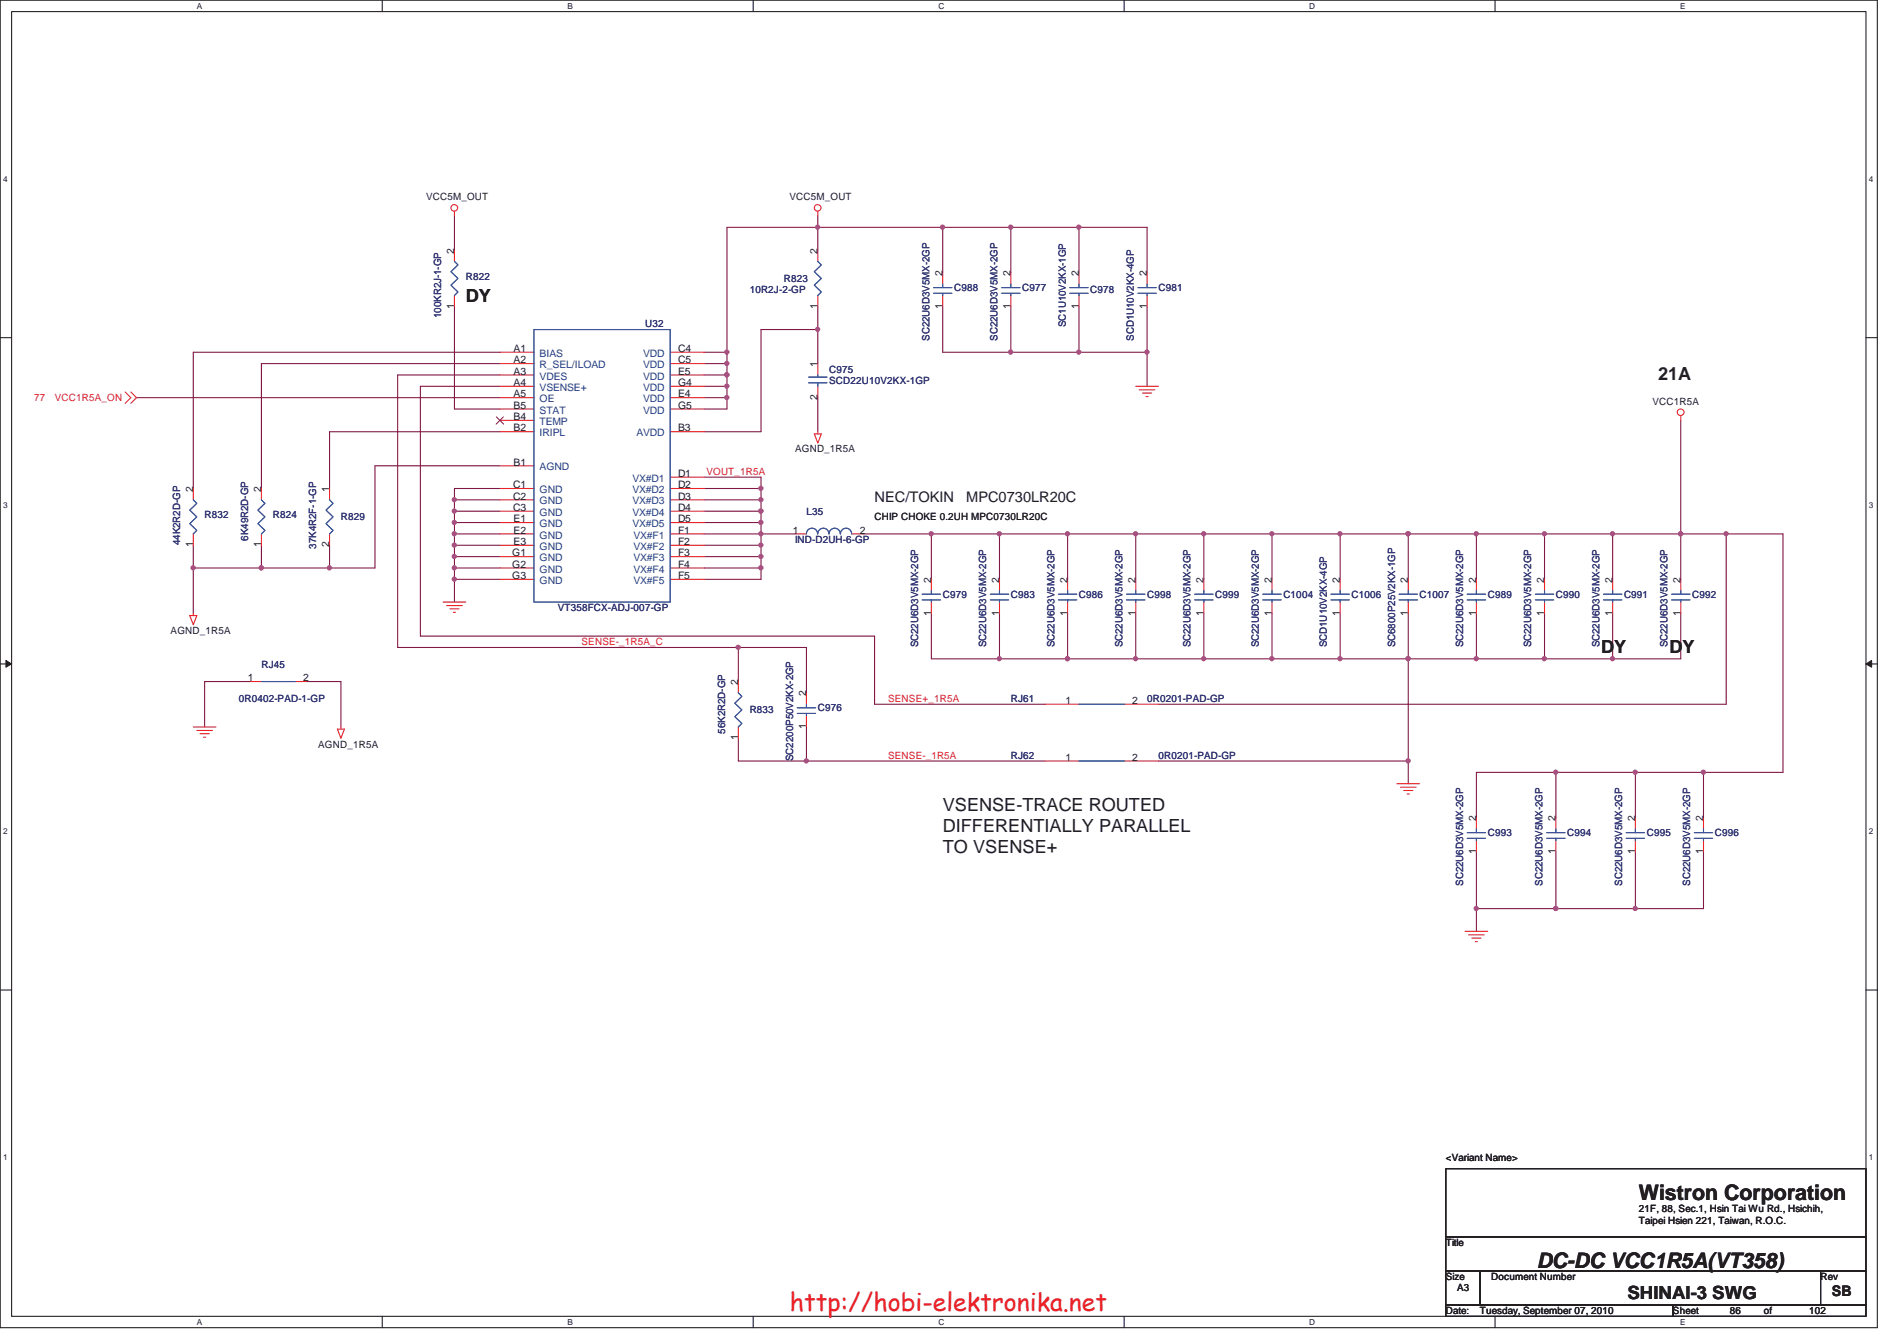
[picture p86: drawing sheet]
<svg xmlns="http://www.w3.org/2000/svg" width="297mm" height="210mm" viewBox="0 0 297 210" stroke-linecap="round" stroke-linejoin="round" font-family="sans-serif">
<defs><g id="words">
<text font-size="3.9" fill="#ed2024" x="123.7" y="205.2">http://hobi-elektronika.net</text>
<g font-size="3.3" fill="#231f20">
<text x="256.6" y="187.9">Wistron Corporation</text>
<text x="240.6" y="198.5">DC-DC VCC1R5A(VT358)</text>
</g>
<g font-size="2.8" fill="#231f20">
<text x="72.9" y="47.3">DY</text>
<text x="259.6" y="59.6">21A</text>
<text x="250.7" y="102.2">DY</text>
<text x="261.4" y="102.2">DY</text>
<text x="147.6" y="127">VSENSE-TRACE ROUTED</text>
<text x="147.6" y="130.3">DIFFERENTIALLY PARALLEL</text>
<text x="147.6" y="133.6">TO VSENSE+</text>
<text x="254.8" y="203.4">SHINAI-3 SWG</text>
</g>
<g font-size="2.3" fill="#231f20">
<text x="136.9" y="78.6">NEC/TOKIN</text>
<text x="151.3" y="78.6">MPC0730LR20C</text>
<text x="286.8" y="202.9">SB</text>
</g>
<g font-size="1.6" fill="#231f20">
<text x="66.7" y="31.4">VCC5M_OUT</text>
<text x="123.6" y="31.4">VCC5M_OUT</text>
<text x="71.1" y="39.7" transform="rotate(-90 71.1 39.7)">2</text>
<text x="128" y="39.7" transform="rotate(-90 128 39.7)">2</text>
<text x="147.6" y="43.3" transform="rotate(-90 147.6 43.3)">2</text>
<text x="158.2" y="43.3" transform="rotate(-90 158.2 43.3)">2</text>
<text x="168.9" y="43.3" transform="rotate(-90 168.9 43.3)">2</text>
<text x="179.6" y="43.3" transform="rotate(-90 179.6 43.3)">2</text>
<text x="71.1" y="48.4" transform="rotate(-90 71.1 48.4)">1</text>
<text x="128" y="48.4" transform="rotate(-90 128 48.4)">1</text>
<text x="147.6" y="48.4" transform="rotate(-90 147.6 48.4)">1</text>
<text x="158.2" y="48.4" transform="rotate(-90 158.2 48.4)">1</text>
<text x="168.9" y="48.4" transform="rotate(-90 168.9 48.4)">1</text>
<text x="179.6" y="48.4" transform="rotate(-90 179.6 48.4)">1</text>
<text x="80.4" y="55.1">A1</text>
<text x="80.4" y="56.9">A2</text>
<text x="80.4" y="58.7">A3</text>
<text x="106.2" y="55.1">C4</text>
<text x="106.2" y="56.9">C5</text>
<text x="106.2" y="58.7">E5</text>
<text x="128" y="57.5" transform="rotate(-90 128 57.5)">1</text>
<text x="80.4" y="60.4">A4</text>
<text x="80.4" y="62.2">A5</text>
<text x="80.4" y="65.8">B4</text>
<text x="80.4" y="64">B5</text>
<text x="106.2" y="62.2">E4</text>
<text x="106.2" y="60.4">G4</text>
<text x="106.2" y="64">G5</text>
<text x="128" y="62.6" transform="rotate(-90 128 62.6)">2</text>
<text x="258.7" y="63.4">VCC1R5A</text>
<text x="80.4" y="67.6">B2</text>
<text x="106.2" y="67.6">B3</text>
<text x="124.5" y="70.8">AGND_1R5A</text>
<text x="30.2" y="77" transform="rotate(-90 30.2 77)">2</text>
<text x="40.9" y="77" transform="rotate(-90 40.9 77)">2</text>
<text x="51.6" y="77" transform="rotate(-90 51.6 77)">1</text>
<text x="80.3" y="76.5">C1</text>
<text x="80.4" y="72.9">B1</text>
<text x="106.2" y="74.7">D1</text>
<text x="106.2" y="76.5">D2</text>
<text x="80.3" y="78.2">C2</text>
<text x="80.3" y="80">C3</text>
<text x="80.4" y="81.8">E1</text>
<text x="80.4" y="83.6">E2</text>
<text x="106.2" y="83.6">F1</text>
<text x="106.2" y="78.2">D3</text>
<text x="106.2" y="80">D4</text>
<text x="106.2" y="81.8">D5</text>
<text x="124.2" y="83.6">1</text>
<text x="134.6" y="83.6">2</text>
<text x="136.9" y="81.5">CHIP CHOKE 0.2UH MPC0730LR20C</text>
<text x="30.2" y="85.7" transform="rotate(-90 30.2 85.7)">1</text>
<text x="40.9" y="85.7" transform="rotate(-90 40.9 85.7)">1</text>
<text x="51.6" y="85.7" transform="rotate(-90 51.6 85.7)">2</text>
<text x="80.2" y="87.1">G1</text>
<text x="80.2" y="88.9">G2</text>
<text x="80.4" y="85.3">E3</text>
<text x="106.2" y="85.3">F2</text>
<text x="106.2" y="87.1">F3</text>
<text x="106.2" y="88.9">F4</text>
<text x="80.2" y="90.7">G3</text>
<text x="106.2" y="90.7">F5</text>
<text x="145.8" y="91.3" transform="rotate(-90 145.8 91.3)">2</text>
<text x="156.5" y="91.3" transform="rotate(-90 156.5 91.3)">2</text>
<text x="167.1" y="91.3" transform="rotate(-90 167.1 91.3)">2</text>
<text x="177.8" y="91.3" transform="rotate(-90 177.8 91.3)">2</text>
<text x="188.5" y="91.3" transform="rotate(-90 188.5 91.3)">2</text>
<text x="199.1" y="91.3" transform="rotate(-90 199.1 91.3)">2</text>
<text x="209.8" y="91.3" transform="rotate(-90 209.8 91.3)">2</text>
<text x="220.5" y="91.3" transform="rotate(-90 220.5 91.3)">2</text>
<text x="231.1" y="91.3" transform="rotate(-90 231.1 91.3)">2</text>
<text x="241.8" y="91.3" transform="rotate(-90 241.8 91.3)">2</text>
<text x="252.5" y="91.3" transform="rotate(-90 252.5 91.3)">2</text>
<text x="263.1" y="91.3" transform="rotate(-90 263.1 91.3)">2</text>
<text x="26.7" y="99.3">AGND_1R5A</text>
<text x="145.8" y="96.4" transform="rotate(-90 145.8 96.4)">1</text>
<text x="156.5" y="96.4" transform="rotate(-90 156.5 96.4)">1</text>
<text x="167.1" y="96.4" transform="rotate(-90 167.1 96.4)">1</text>
<text x="177.8" y="96.4" transform="rotate(-90 177.8 96.4)">1</text>
<text x="188.5" y="96.4" transform="rotate(-90 188.5 96.4)">1</text>
<text x="199.1" y="96.4" transform="rotate(-90 199.1 96.4)">1</text>
<text x="209.8" y="96.4" transform="rotate(-90 209.8 96.4)">1</text>
<text x="220.5" y="96.4" transform="rotate(-90 220.5 96.4)">1</text>
<text x="231.1" y="96.4" transform="rotate(-90 231.1 96.4)">1</text>
<text x="241.8" y="96.4" transform="rotate(-90 241.8 96.4)">1</text>
<text x="252.5" y="96.4" transform="rotate(-90 252.5 96.4)">1</text>
<text x="263.1" y="96.4" transform="rotate(-90 263.1 96.4)">1</text>
<text x="38.8" y="106.7">1</text>
<text x="47.5" y="106.7">2</text>
<text x="115.6" y="107.3" transform="rotate(-90 115.6 107.3)">2</text>
<text x="126.2" y="109" transform="rotate(-90 126.2 109)">2</text>
<text x="166.8" y="110.2">1</text>
<text x="177.3" y="110.2">2</text>
<text x="49.8" y="117">AGND_1R5A</text>
<text x="115.6" y="115.9" transform="rotate(-90 115.6 115.9)">1</text>
<text x="126.2" y="114.2" transform="rotate(-90 126.2 114.2)">1</text>
<text x="166.8" y="119.1">1</text>
<text x="177.3" y="119.1">2</text>
<text x="231.1" y="128.6" transform="rotate(-90 231.1 128.6)">2</text>
<text x="243.6" y="128.6" transform="rotate(-90 243.6 128.6)">2</text>
<text x="256" y="128.6" transform="rotate(-90 256 128.6)">2</text>
<text x="266.7" y="128.6" transform="rotate(-90 266.7 128.6)">2</text>
<text x="231.1" y="133.7" transform="rotate(-90 231.1 133.7)">1</text>
<text x="243.6" y="133.7" transform="rotate(-90 243.6 133.7)">1</text>
<text x="256" y="133.7" transform="rotate(-90 256 133.7)">1</text>
<text x="266.7" y="133.7" transform="rotate(-90 266.7 133.7)">1</text>
<text x="226.4" y="181.8">&lt;Variant Name&gt;</text>
<text x="256.6" y="189.8">21F, 88, Sec.1, Hsin Tai Wu Rd., Hsichih,</text>
<text x="256.6" y="191.6">Taipei Hsien 221, Taiwan, R.O.C.</text>
<text x="226.4" y="195.1">Title</text>
<text x="226.4" y="200.4">Size</text>
<text x="228.2" y="202.2">A3</text>
<text x="233.5" y="200.4">Document Number</text>
<text x="285.1" y="200.4">Rev</text>
<text x="226.4" y="205.8">Date:</text>
<text x="231.7" y="205.8">Tuesday, September 07, 2010</text>
<text x="261.9" y="205.8">Sheet</text>
<text x="270.8" y="205.8">86</text>
<text x="276.2" y="205.8">of</text>
<text x="283.3" y="205.8">102</text>
</g>
<g font-size="1.6" fill="#2d2d72">
<text x="72.9" y="43.8">R822</text>
<text x="117.4" y="45.9">10R2J-2-GP</text>
<text x="122.7" y="44.2">R823</text>
<text x="149.4" y="45.6">C988</text>
<text x="160.1" y="45.6">C977</text>
<text x="170.7" y="45.9">C978</text>
<text x="181.4" y="45.6">C981</text>
<text x="69.1" y="49.8" transform="rotate(-90 69.1 49.8)">100KR2J-1-GP</text>
<text x="101" y="51.3">U32</text>
<text x="145.5" y="53.4" transform="rotate(-90 145.5 53.4)">SC22U6D3V5MX-2GP</text>
<text x="156.2" y="53.4" transform="rotate(-90 156.2 53.4)">SC22U6D3V5MX-2GP</text>
<text x="166.9" y="51.3" transform="rotate(-90 166.9 51.3)">SC1U10V2KX-1GP</text>
<text x="177.5" y="53.4" transform="rotate(-90 177.5 53.4)">SCD1U10V2KX-4GP</text>
<text x="129.8" y="58.4">C975</text>
<text x="129.8" y="60.2">SCD22U10V2KX-1GP</text>
<text x="32" y="81.1">R832</text>
<text x="42.7" y="81.1">R824</text>
<text x="53.4" y="81.5">R829</text>
<text x="126.3" y="80.6">L35</text>
<text x="28.2" y="85.4" transform="rotate(-90 28.2 85.4)">44K2R2D-GP</text>
<text x="38.9" y="84.7" transform="rotate(-90 38.9 84.7)">6K49R2D-GP</text>
<text x="49.5" y="85.9" transform="rotate(-90 49.5 85.9)">37K4R2F-1-GP</text>
<text x="124.5" y="85">IND-D2UH-6-GP</text>
<text x="87.3" y="95.7">VT358FCX-ADJ-007-GP</text>
<text x="147.6" y="93.6">C979</text>
<text x="158.3" y="93.6">C983</text>
<text x="168.9" y="93.6">C986</text>
<text x="179.6" y="93.6">C998</text>
<text x="190.3" y="93.6">C999</text>
<text x="201" y="93.6">C1004</text>
<text x="211.6" y="93.6">C1006</text>
<text x="222.3" y="93.6">C1007</text>
<text x="233" y="93.6">C989</text>
<text x="243.6" y="93.6">C990</text>
<text x="254.3" y="93.6">C991</text>
<text x="265" y="93.6">C992</text>
<text x="143.8" y="101.4" transform="rotate(-90 143.8 101.4)">SC22U6D3V5MX-2GP</text>
<text x="154.4" y="101.4" transform="rotate(-90 154.4 101.4)">SC22U6D3V5MX-2GP</text>
<text x="165.1" y="101.4" transform="rotate(-90 165.1 101.4)">SC22U6D3V5MX-2GP</text>
<text x="175.8" y="101.4" transform="rotate(-90 175.8 101.4)">SC22U6D3V5MX-2GP</text>
<text x="186.4" y="101.4" transform="rotate(-90 186.4 101.4)">SC22U6D3V5MX-2GP</text>
<text x="197.1" y="101.4" transform="rotate(-90 197.1 101.4)">SC22U6D3V5MX-2GP</text>
<text x="207.8" y="101.4" transform="rotate(-90 207.8 101.4)">SCD1U10V2KX-4GP</text>
<text x="218.4" y="101.4" transform="rotate(-90 218.4 101.4)">SC6800P25V2KX-1GP</text>
<text x="229.1" y="101.4" transform="rotate(-90 229.1 101.4)">SC22U6D3V5MX-2GP</text>
<text x="239.8" y="101.4" transform="rotate(-90 239.8 101.4)">SC22U6D3V5MX-2GP</text>
<text x="250.4" y="101.4" transform="rotate(-90 250.4 101.4)">SC22U6D3V5MX-2GP</text>
<text x="261.1" y="101.4" transform="rotate(-90 261.1 101.4)">SC22U6D3V5MX-2GP</text>
<text x="40.9" y="104.6">RJ45</text>
<text x="37.4" y="109.9">0R0402-PAD-1-GP</text>
<text x="117.4" y="111.7">R833</text>
<text x="128.1" y="111.4">C976</text>
<text x="158.3" y="109.9">RJ61</text>
<text x="179.6" y="109.9">0R0201-PAD-GP</text>
<text x="113.5" y="114.9" transform="rotate(-90 113.5 114.9)">56K2R2D-GP</text>
<text x="124.2" y="119.2" transform="rotate(-90 124.2 119.2)">SC2200P50V2KX-2GP</text>
<text x="158.3" y="118.8">RJ62</text>
<text x="181.4" y="118.8">0R0201-PAD-GP</text>
<text x="233" y="130.9">C993</text>
<text x="245.4" y="130.9">C994</text>
<text x="257.8" y="130.9">C995</text>
<text x="268.5" y="130.9">C996</text>
<text x="229.1" y="138.7" transform="rotate(-90 229.1 138.7)">SC22U6D3V5MX-2GP</text>
<text x="241.6" y="138.7" transform="rotate(-90 241.6 138.7)">SC22U6D3V5MX-2GP</text>
<text x="254" y="138.7" transform="rotate(-90 254 138.7)">SC22U6D3V5MX-2GP</text>
<text x="264.7" y="138.7" transform="rotate(-90 264.7 138.7)">SC22U6D3V5MX-2GP</text>
</g>
<g font-size="1.6" fill="#1d437e">
<text x="84.5" y="55.9">BIAS</text>
<text x="84.5" y="57.7">R_SEL/ILOAD</text>
<text x="84.5" y="59.4">VDES</text>
<text x="100.7" y="55.9">VDD</text>
<text x="100.7" y="57.7">VDD</text>
<text x="100.7" y="59.4">VDD</text>
<text x="84.5" y="61.2">VSENSE+</text>
<text x="84.5" y="63">OE</text>
<text x="84.5" y="64.8">STAT</text>
<text x="100.7" y="63">VDD</text>
<text x="100.7" y="61.2">VDD</text>
<text x="100.7" y="64.8">VDD</text>
<text x="84.5" y="68.3">IRIPL</text>
<text x="84.5" y="66.5">TEMP</text>
<text x="99.6" y="68.3">AVDD</text>
<text x="84.5" y="73.7">AGND</text>
<text x="84.5" y="77.2">GND</text>
<text x="99" y="75.4">VX#D1</text>
<text x="99" y="77.2">VX#D2</text>
<text x="84.5" y="79">GND</text>
<text x="84.5" y="80.8">GND</text>
<text x="84.5" y="82.5">GND</text>
<text x="99" y="79">VX#D3</text>
<text x="99" y="80.8">VX#D4</text>
<text x="99" y="82.5">VX#D5</text>
<text x="84.5" y="84.3">GND</text>
<text x="84.5" y="86.1">GND</text>
<text x="84.5" y="87.9">GND</text>
<text x="84.5" y="89.7">GND</text>
<text x="99.2" y="84.3">VX#F1</text>
<text x="99.2" y="86.1">VX#F2</text>
<text x="99.2" y="87.9">VX#F3</text>
<text x="99.2" y="89.7">VX#F4</text>
<text x="84.5" y="91.4">GND</text>
<text x="99.2" y="91.4">VX#F5</text>
</g>
<g font-size="1.6" fill="#ec2426">
<text x="5.4" y="62.8">77</text>
<text x="8.6" y="62.8">VCC1R5A_ON</text>
<text x="110.6" y="74.4">VOUT_1R5A</text>
<text x="91.1" y="101">SENSE-_1R5A_C</text>
<text x="139.1" y="109.9">SENSE+_1R5A</text>
<text x="139.1" y="118.8">SENSE-_1R5A</text>
</g>
<g font-size="1.3" fill="#231f20">
<text x="30.8" y="1.4">A</text>
<text x="88.9" y="1.4">B</text>
<text x="146.9" y="1.4">C</text>
<text x="205" y="1.4">D</text>
<text x="263.1" y="1.4">E</text>
<text x=".5" y="28.5">4</text>
<text x="292.6" y="28.5">4</text>
<text x=".5" y="79.5">3</text>
<text x="292.6" y="79.5">3</text>
<text x=".5" y="130.6">2</text>
<text x="292.6" y="130.6">2</text>
<text x=".5" y="181.7">1</text>
<text x="292.6" y="181.7">1</text>
<text x="30.8" y="207.4">A</text>
<text x="88.9" y="207.4">B</text>
<text x="146.9" y="207.4">C</text>
<text x="205" y="207.4">D</text>
<text x="263.1" y="207.4">E</text>
</g>
</g></defs>
<path d="M0 0h294v207.9h-294zM1.8 1.8h290.4v204.3h-290.4z" fill="none" stroke="#231f20" stroke-width=".17"/>
<g fill="#fff">
<path d="M30.8 .2h.8v1.4h-.8z"/>
<path d="M30.8 206.3h.8v1.4h-.8z"/>
</g>
<path d="M59.9 0v1.8M59.9 206.1v1.8" fill="none" stroke="#231f20" stroke-width=".17"/>
<g fill="#fff">
<path d="M88.9 .2h.8v1.4h-.8z"/>
<path d="M88.9 206.3h.8v1.4h-.8z"/>
</g>
<path d="M117.9 0v1.8M117.9 206.1v1.8" fill="none" stroke="#231f20" stroke-width=".17"/>
<g fill="#fff">
<path d="M146.9 .2h.9v1.4h-.9z"/>
<path d="M146.9 206.3h.9v1.4h-.9z"/>
</g>
<path d="M176 0v1.8M176 206.1v1.8" fill="none" stroke="#231f20" stroke-width=".17"/>
<g fill="#fff">
<path d="M205 .2h.9v1.4h-.9z"/>
<path d="M205 206.3h.9v1.4h-.9z"/>
</g>
<path d="M234.1 0v1.8M234.1 206.1v1.8" fill="none" stroke="#231f20" stroke-width=".17"/>
<g fill="#fff">
<path d="M263.1 .2h.8v1.4h-.8z"/>
<path d="M263.1 206.3h.8v1.4h-.8z"/>
<path d="M.5 27.3h.7v1.4h-.7z"/>
<path d="M292.6 27.3h.7v1.4h-.7z"/>
<path d="M.5 78.4h.7v1.4h-.7z"/>
<path d="M292.6 78.4h.7v1.4h-.7z"/>
</g>
<path d="M0 52.9h1.8M292.2 52.9h1.8" fill="none" stroke="#231f20" stroke-width=".17"/>
<g fill="#fff">
<path d="M.5 129.5h.7v1.4h-.7z"/>
<path d="M292.6 129.5h.7v1.4h-.7z"/>
</g>
<path d="M0 104h1.8M292.2 104h1.8" fill="none" stroke="#231f20" stroke-width=".17"/>
<path d="M.9 103.4l.9 .6-.9 .5z" fill="#231f20"/>
<path d="M.9 103.4l.9 .6-.9 .5z" fill="none" stroke="#231f20" stroke-width=".16"/>
<path d="M292.2 104l.9-.6v1.1z" fill="#231f20"/>
<path d="M292.2 104l.9-.6v1.1z" fill="none" stroke="#231f20" stroke-width=".16"/>
<g fill="#fff">
<path d="M.5 180.5h.7v1.4h-.7z"/>
<path d="M292.6 180.5h.7v1.4h-.7z"/>
</g>
<path d="M0 155h1.8M292.2 155h1.8" fill="none" stroke="#231f20" stroke-width=".17"/>
<path d="M71.2 33.8v5.4M71.2 48v16h7.1M78.3 55.2h-48v21.3M78.3 56.9h-37.4v19.6M21.4 62.3h56.9M78.3 67.6h-26.7v8.9M30.3 88.9v7.2" fill="none" stroke="#7f1542" stroke-width=".17"/>
<circle cx="30.2" cy="88.9" r=".32" fill="#b8529f"/>
<circle cx="30.2" cy="88.9" r=".32" fill="none" stroke="#b8529f" stroke-width=".17"/>
<path d="M30.3 88.9h10.6" fill="none" stroke="#7f1542" stroke-width=".17"/>
<circle cx="40.9" cy="88.9" r=".32" fill="#b8529f"/>
<circle cx="40.9" cy="88.9" r=".32" fill="none" stroke="#b8529f" stroke-width=".17"/>
<path d="M51.6 85.4v3.5h-10.7" fill="none" stroke="#7f1542" stroke-width=".17"/>
<circle cx="51.6" cy="88.9" r=".32" fill="#b8529f"/>
<circle cx="51.6" cy="88.9" r=".32" fill="none" stroke="#b8529f" stroke-width=".17"/>
<circle cx="40.9" cy="88.9" r=".32" fill="#b8529f"/>
<circle cx="40.9" cy="88.9" r=".32" fill="none" stroke="#b8529f" stroke-width=".17"/>
<path d="M71.2 76.5h7.1M78.3 72.9h-19.6v16h-7.1M40.9 85.4v3.5M71.2 90.7v3.6" fill="none" stroke="#7f1542" stroke-width=".17"/>
<circle cx="71.1" cy="90.7" r=".32" fill="#b8529f"/>
<circle cx="71.1" cy="90.7" r=".32" fill="none" stroke="#b8529f" stroke-width=".17"/>
<path d="M71.2 76.5v1.8h7.1M71.2 78.3v1.7h7.1" fill="none" stroke="#7f1542" stroke-width=".17"/>
<circle cx="71.1" cy="78.2" r=".32" fill="#b8529f"/>
<circle cx="71.1" cy="78.2" r=".32" fill="none" stroke="#b8529f" stroke-width=".17"/>
<path d="M71.2 80v1.8h7.1" fill="none" stroke="#7f1542" stroke-width=".17"/>
<circle cx="71.1" cy="80" r=".32" fill="#b8529f"/>
<circle cx="71.1" cy="80" r=".32" fill="none" stroke="#b8529f" stroke-width=".17"/>
<path d="M71.2 81.8v1.8h7.1" fill="none" stroke="#7f1542" stroke-width=".17"/>
<circle cx="71.1" cy="81.8" r=".32" fill="#b8529f"/>
<circle cx="71.1" cy="81.8" r=".32" fill="none" stroke="#b8529f" stroke-width=".17"/>
<path d="M71.2 83.6v1.8h7.1" fill="none" stroke="#7f1542" stroke-width=".17"/>
<circle cx="71.1" cy="83.6" r=".32" fill="#b8529f"/>
<circle cx="71.1" cy="83.6" r=".32" fill="none" stroke="#b8529f" stroke-width=".17"/>
<path d="M71.2 85.4v1.8h7.1" fill="none" stroke="#7f1542" stroke-width=".17"/>
<circle cx="71.1" cy="85.4" r=".32" fill="#b8529f"/>
<circle cx="71.1" cy="85.4" r=".32" fill="none" stroke="#b8529f" stroke-width=".17"/>
<path d="M71.2 87.2v1.7h7.1" fill="none" stroke="#7f1542" stroke-width=".17"/>
<circle cx="71.1" cy="87.1" r=".32" fill="#b8529f"/>
<circle cx="71.1" cy="87.1" r=".32" fill="none" stroke="#b8529f" stroke-width=".17"/>
<path d="M71.2 88.9v1.8h7.1" fill="none" stroke="#7f1542" stroke-width=".17"/>
<circle cx="71.1" cy="88.9" r=".32" fill="#b8529f"/>
<circle cx="71.1" cy="88.9" r=".32" fill="none" stroke="#b8529f" stroke-width=".17"/>
<path d="M113.8 35.6v19.6h-3.5M128.1 35.6v3.6" fill="none" stroke="#7f1542" stroke-width=".17"/>
<circle cx="113.8" cy="55.1" r=".32" fill="#b8529f"/>
<circle cx="113.8" cy="55.1" r=".32" fill="none" stroke="#b8529f" stroke-width=".17"/>
<path d="M128.1 33.8v1.8h-14.3M110.3 56.9h3.5M113.8 55.2v3.5h-3.5M110.3 60.5h3.5M110.3 64h3.5M110.3 62.3h3.5" fill="none" stroke="#7f1542" stroke-width=".17"/>
<circle cx="113.8" cy="58.7" r=".32" fill="#b8529f"/>
<circle cx="113.8" cy="58.7" r=".32" fill="none" stroke="#b8529f" stroke-width=".17"/>
<circle cx="113.8" cy="56.9" r=".32" fill="#b8529f"/>
<circle cx="113.8" cy="56.9" r=".32" fill="none" stroke="#b8529f" stroke-width=".17"/>
<path d="M113.8 62.3v1.7" fill="none" stroke="#7f1542" stroke-width=".17"/>
<circle cx="113.8" cy="62.2" r=".32" fill="#b8529f"/>
<circle cx="113.8" cy="62.2" r=".32" fill="none" stroke="#b8529f" stroke-width=".17"/>
<path d="M113.8 58.7v1.8" fill="none" stroke="#7f1542" stroke-width=".17"/>
<circle cx="113.8" cy="58.7" r=".32" fill="#b8529f"/>
<circle cx="113.8" cy="58.7" r=".32" fill="none" stroke="#b8529f" stroke-width=".17"/>
<path d="M128.1 51.6h-8.9v16h-8.9" fill="none" stroke="#7f1542" stroke-width=".17"/>
<circle cx="128" cy="51.6" r=".32" fill="#b8529f"/>
<circle cx="128" cy="51.6" r=".32" fill="none" stroke="#b8529f" stroke-width=".17"/>
<path d="M147.6 35.6h10.7M128.1 51.6v5.3M147.6 55.2h10.7M128.1 62.3v5.3" fill="none" stroke="#7f1542" stroke-width=".17"/>
<circle cx="147.6" cy="35.6" r=".32" fill="#b8529f"/>
<circle cx="147.6" cy="35.6" r=".32" fill="none" stroke="#b8529f" stroke-width=".17"/>
<path d="M168.9 35.6h-10.6v7.1" fill="none" stroke="#7f1542" stroke-width=".17"/>
<circle cx="158.3" cy="35.6" r=".32" fill="#b8529f"/>
<circle cx="158.3" cy="35.6" r=".32" fill="none" stroke="#b8529f" stroke-width=".17"/>
<path d="M179.6 35.6h-10.7v7.1" fill="none" stroke="#7f1542" stroke-width=".17"/>
<circle cx="168.9" cy="35.6" r=".32" fill="#b8529f"/>
<circle cx="168.9" cy="35.6" r=".32" fill="none" stroke="#b8529f" stroke-width=".17"/>
<path d="M179.6 35.6v7.1M158.3 48v7.2h10.6" fill="none" stroke="#7f1542" stroke-width=".17"/>
<circle cx="158.3" cy="55.1" r=".32" fill="#b8529f"/>
<circle cx="158.3" cy="55.1" r=".32" fill="none" stroke="#b8529f" stroke-width=".17"/>
<path d="M168.9 48v7.2h10.7" fill="none" stroke="#7f1542" stroke-width=".17"/>
<circle cx="168.9" cy="55.1" r=".32" fill="#b8529f"/>
<circle cx="168.9" cy="55.1" r=".32" fill="none" stroke="#b8529f" stroke-width=".17"/>
<path d="M179.6 55.2v5.3" fill="none" stroke="#7f1542" stroke-width=".17"/>
<circle cx="179.6" cy="55.1" r=".32" fill="#b8529f"/>
<circle cx="179.6" cy="55.1" r=".32" fill="none" stroke="#b8529f" stroke-width=".17"/>
<path d="M147.6 35.6v7.1M147.6 48v7.2M179.6 48v7.2M241.8 103.2h10.7M231.2 120.9v7.2M266.7 133.4v8.9h-10.6M266.7 120.9h12.5" fill="none" stroke="#7f1542" stroke-width=".17"/>
<circle cx="252.5" cy="103.1" r=".32" fill="#b8529f"/>
<circle cx="252.5" cy="103.1" r=".32" fill="none" stroke="#b8529f" stroke-width=".17"/>
<circle cx="241.8" cy="103.1" r=".32" fill="#b8529f"/>
<circle cx="241.8" cy="103.1" r=".32" fill="none" stroke="#b8529f" stroke-width=".17"/>
<path d="M263.2 65.8v17.8M252.5 96.1v7.1" fill="none" stroke="#7f1542" stroke-width=".17"/>
<circle cx="263.2" cy="83.6" r=".32" fill="#b8529f"/>
<circle cx="263.2" cy="83.6" r=".32" fill="none" stroke="#b8529f" stroke-width=".17"/>
<path d="M115.6 101.4v5.3M115.6 115.6v3.6M126.3 113.8v5.4h37.3" fill="none" stroke="#7f1542" stroke-width=".17"/>
<circle cx="126.3" cy="119.1" r=".32" fill="#b8529f"/>
<circle cx="126.3" cy="119.1" r=".32" fill="none" stroke="#b8529f" stroke-width=".17"/>
<path d="M115.6 101.4h10.7v7.1" fill="none" stroke="#7f1542" stroke-width=".17"/>
<circle cx="115.6" cy="101.4" r=".32" fill="#b8529f"/>
<circle cx="115.6" cy="101.4" r=".32" fill="none" stroke="#b8529f" stroke-width=".17"/>
<path d="M62.3 101.4h53.3M181.4 119.2h39.1" fill="none" stroke="#7f1542" stroke-width=".17"/>
<circle cx="220.5" cy="119.1" r=".32" fill="#b8529f"/>
<circle cx="220.5" cy="119.1" r=".32" fill="none" stroke="#b8529f" stroke-width=".17"/>
<path d="M241.8 96.1v7.1M252.5 83.6h10.7v7.1M115.6 119.2h10.7M231.2 120.9h12.4v7.2M231.2 142.3v3.5" fill="none" stroke="#7f1542" stroke-width=".17"/>
<circle cx="263.2" cy="83.6" r=".32" fill="#b8529f"/>
<circle cx="263.2" cy="83.6" r=".32" fill="none" stroke="#b8529f" stroke-width=".17"/>
<path d="M270.3 83.6h8.9M231.2 142.3h12.4" fill="none" stroke="#7f1542" stroke-width=".17"/>
<circle cx="243.6" cy="142.3" r=".32" fill="#b8529f"/>
<circle cx="243.6" cy="142.3" r=".32" fill="none" stroke="#b8529f" stroke-width=".17"/>
<circle cx="231.2" cy="142.3" r=".32" fill="#b8529f"/>
<circle cx="231.2" cy="142.3" r=".32" fill="none" stroke="#b8529f" stroke-width=".17"/>
<path d="M241.8 83.6v7.1M263.2 83.6h7.1M220.5 119.2v3.5M243.6 120.9h12.5v7.2M243.6 133.4v8.9" fill="none" stroke="#7f1542" stroke-width=".17"/>
<circle cx="243.6" cy="120.9" r=".32" fill="#b8529f"/>
<circle cx="243.6" cy="120.9" r=".32" fill="none" stroke="#b8529f" stroke-width=".17"/>
<path d="M220.5 103.2h10.7" fill="none" stroke="#7f1542" stroke-width=".17"/>
<circle cx="220.5" cy="103.1" r=".32" fill="#b8529f"/>
<circle cx="220.5" cy="103.1" r=".32" fill="none" stroke="#b8529f" stroke-width=".17"/>
<path d="M220.5 83.6h10.7" fill="none" stroke="#7f1542" stroke-width=".17"/>
<circle cx="220.5" cy="83.6" r=".32" fill="#b8529f"/>
<circle cx="220.5" cy="83.6" r=".32" fill="none" stroke="#b8529f" stroke-width=".17"/>
<path d="M231.2 83.6h10.6" fill="none" stroke="#7f1542" stroke-width=".17"/>
<circle cx="231.2" cy="83.6" r=".32" fill="#b8529f"/>
<circle cx="231.2" cy="83.6" r=".32" fill="none" stroke="#b8529f" stroke-width=".17"/>
<path d="M231.2 83.6v7.1M263.2 96.1v7.1h-10.7M279.2 83.6v37.3M145.8 103.2h10.7M199.2 103.2h10.6" fill="none" stroke="#7f1542" stroke-width=".17"/>
<circle cx="199.2" cy="103.1" r=".32" fill="#b8529f"/>
<circle cx="199.2" cy="103.1" r=".32" fill="none" stroke="#b8529f" stroke-width=".17"/>
<path d="M209.8 83.6h10.7" fill="none" stroke="#7f1542" stroke-width=".17"/>
<circle cx="220.5" cy="83.6" r=".32" fill="#b8529f"/>
<circle cx="220.5" cy="83.6" r=".32" fill="none" stroke="#b8529f" stroke-width=".17"/>
<circle cx="209.8" cy="83.6" r=".32" fill="#b8529f"/>
<circle cx="209.8" cy="83.6" r=".32" fill="none" stroke="#b8529f" stroke-width=".17"/>
<path d="M110.3 83.6h8.9M119.2 88.9v1.8h-8.9" fill="none" stroke="#7f1542" stroke-width=".17"/>
<circle cx="119.1" cy="88.9" r=".32" fill="#b8529f"/>
<circle cx="119.1" cy="88.9" r=".32" fill="none" stroke="#b8529f" stroke-width=".17"/>
<path d="M119.2 83.6h5.3" fill="none" stroke="#7f1542" stroke-width=".17"/>
<circle cx="119.1" cy="83.6" r=".32" fill="#b8529f"/>
<circle cx="119.1" cy="83.6" r=".32" fill="none" stroke="#b8529f" stroke-width=".17"/>
<path d="M110.3 85.4h8.9M119.2 83.6v3.6h-8.9" fill="none" stroke="#7f1542" stroke-width=".17"/>
<circle cx="119.1" cy="85.4" r=".32" fill="#b8529f"/>
<circle cx="119.1" cy="85.4" r=".32" fill="none" stroke="#b8529f" stroke-width=".17"/>
<path d="M119.2 87.2v1.7h-8.9" fill="none" stroke="#7f1542" stroke-width=".17"/>
<circle cx="119.1" cy="87.1" r=".32" fill="#b8529f"/>
<circle cx="119.1" cy="87.1" r=".32" fill="none" stroke="#b8529f" stroke-width=".17"/>
<path d="M135.2 83.6h10.6M145.8 96.1v7.1M156.5 83.6v7.1M167.2 83.6v7.1M177.8 83.6v7.1M188.5 83.6v7.1M199.2 83.6v7.1M209.8 83.6v7.1M220.5 83.6v7.1M156.5 103.2h10.7" fill="none" stroke="#7f1542" stroke-width=".17"/>
<circle cx="167.1" cy="103.1" r=".32" fill="#b8529f"/>
<circle cx="167.1" cy="103.1" r=".32" fill="none" stroke="#b8529f" stroke-width=".17"/>
<circle cx="156.5" cy="103.1" r=".32" fill="#b8529f"/>
<circle cx="156.5" cy="103.1" r=".32" fill="none" stroke="#b8529f" stroke-width=".17"/>
<path d="M156.5 96.1v7.1M167.2 96.1v7.1h10.6M220.5 96.1v7.1" fill="none" stroke="#7f1542" stroke-width=".17"/>
<circle cx="167.1" cy="103.1" r=".32" fill="#b8529f"/>
<circle cx="167.1" cy="103.1" r=".32" fill="none" stroke="#b8529f" stroke-width=".17"/>
<path d="M177.8 96.1v7.1h10.7" fill="none" stroke="#7f1542" stroke-width=".17"/>
<circle cx="177.8" cy="103.1" r=".32" fill="#b8529f"/>
<circle cx="177.8" cy="103.1" r=".32" fill="none" stroke="#b8529f" stroke-width=".17"/>
<path d="M188.5 96.1v7.1h10.7" fill="none" stroke="#7f1542" stroke-width=".17"/>
<circle cx="188.5" cy="103.1" r=".32" fill="#b8529f"/>
<circle cx="188.5" cy="103.1" r=".32" fill="none" stroke="#b8529f" stroke-width=".17"/>
<path d="M199.2 96.1v7.1M209.8 103.2h10.7" fill="none" stroke="#7f1542" stroke-width=".17"/>
<circle cx="209.8" cy="103.1" r=".32" fill="#b8529f"/>
<circle cx="209.8" cy="103.1" r=".32" fill="none" stroke="#b8529f" stroke-width=".17"/>
<path d="M156.5 83.6h10.7" fill="none" stroke="#7f1542" stroke-width=".17"/>
<circle cx="156.5" cy="83.6" r=".32" fill="#b8529f"/>
<circle cx="156.5" cy="83.6" r=".32" fill="none" stroke="#b8529f" stroke-width=".17"/>
<path d="M188.5 83.6h10.7" fill="none" stroke="#7f1542" stroke-width=".17"/>
<circle cx="188.5" cy="83.6" r=".32" fill="#b8529f"/>
<circle cx="188.5" cy="83.6" r=".32" fill="none" stroke="#b8529f" stroke-width=".17"/>
<path d="M167.2 83.6h10.6M209.8 96.1v7.1" fill="none" stroke="#7f1542" stroke-width=".17"/>
<circle cx="167.1" cy="83.6" r=".32" fill="#b8529f"/>
<circle cx="167.1" cy="83.6" r=".32" fill="none" stroke="#b8529f" stroke-width=".17"/>
<path d="M145.8 83.6h10.7" fill="none" stroke="#7f1542" stroke-width=".17"/>
<circle cx="145.8" cy="83.6" r=".32" fill="#b8529f"/>
<circle cx="145.8" cy="83.6" r=".32" fill="none" stroke="#b8529f" stroke-width=".17"/>
<path d="M177.8 83.6h10.7" fill="none" stroke="#7f1542" stroke-width=".17"/>
<circle cx="177.8" cy="83.6" r=".32" fill="#b8529f"/>
<circle cx="177.8" cy="83.6" r=".32" fill="none" stroke="#b8529f" stroke-width=".17"/>
<path d="M199.2 83.6h10.6" fill="none" stroke="#7f1542" stroke-width=".17"/>
<circle cx="199.2" cy="83.6" r=".32" fill="#b8529f"/>
<circle cx="199.2" cy="83.6" r=".32" fill="none" stroke="#b8529f" stroke-width=".17"/>
<path d="M145.8 83.6v7.1M220.5 103.2v16" fill="none" stroke="#7f1542" stroke-width=".17"/>
<circle cx="220.5" cy="103.1" r=".32" fill="#b8529f"/>
<circle cx="220.5" cy="103.1" r=".32" fill="none" stroke="#b8529f" stroke-width=".17"/>
<path d="M243.6 142.3h12.5" fill="none" stroke="#7f1542" stroke-width=".17"/>
<circle cx="256" cy="142.3" r=".32" fill="#b8529f"/>
<circle cx="256" cy="142.3" r=".32" fill="none" stroke="#b8529f" stroke-width=".17"/>
<circle cx="243.6" cy="142.3" r=".32" fill="#b8529f"/>
<circle cx="243.6" cy="142.3" r=".32" fill="none" stroke="#b8529f" stroke-width=".17"/>
<path d="M241.8 83.6h10.7M256.1 133.4v8.9" fill="none" stroke="#7f1542" stroke-width=".17"/>
<circle cx="252.5" cy="83.6" r=".32" fill="#b8529f"/>
<circle cx="252.5" cy="83.6" r=".32" fill="none" stroke="#b8529f" stroke-width=".17"/>
<circle cx="241.8" cy="83.6" r=".32" fill="#b8529f"/>
<circle cx="241.8" cy="83.6" r=".32" fill="none" stroke="#b8529f" stroke-width=".17"/>
<path d="M65.8 99.6h71.1v10.7h26.7M252.5 83.6v7.1M270.3 83.6v26.7h-88.9" fill="none" stroke="#7f1542" stroke-width=".17"/>
<circle cx="270.3" cy="83.6" r=".32" fill="#b8529f"/>
<circle cx="270.3" cy="83.6" r=".32" fill="none" stroke="#b8529f" stroke-width=".17"/>
<path d="M266.7 120.9v7.2" fill="none" stroke="#7f1542" stroke-width=".17"/>
<circle cx="266.7" cy="120.9" r=".32" fill="#b8529f"/>
<circle cx="266.7" cy="120.9" r=".32" fill="none" stroke="#b8529f" stroke-width=".17"/>
<path d="M231.2 96.1v7.1h10.6" fill="none" stroke="#7f1542" stroke-width=".17"/>
<circle cx="231.2" cy="103.1" r=".32" fill="#b8529f"/>
<circle cx="231.2" cy="103.1" r=".32" fill="none" stroke="#b8529f" stroke-width=".17"/>
<path d="M110.3 81.8h8.9" fill="none" stroke="#7f1542" stroke-width=".17"/>
<circle cx="119.1" cy="81.8" r=".32" fill="#b8529f"/>
<circle cx="119.1" cy="81.8" r=".32" fill="none" stroke="#b8529f" stroke-width=".17"/>
<path d="M110.3 78.3h8.9v1.7h-8.9M119.2 81.8v1.8" fill="none" stroke="#7f1542" stroke-width=".17"/>
<circle cx="119.1" cy="80" r=".32" fill="#b8529f"/>
<circle cx="119.1" cy="80" r=".32" fill="none" stroke="#b8529f" stroke-width=".17"/>
<circle cx="119.1" cy="78.2" r=".32" fill="#b8529f"/>
<circle cx="119.1" cy="78.2" r=".32" fill="none" stroke="#b8529f" stroke-width=".17"/>
<path d="M110.3 76.5h8.9" fill="none" stroke="#7f1542" stroke-width=".17"/>
<circle cx="119.1" cy="76.5" r=".32" fill="#b8529f"/>
<circle cx="119.1" cy="76.5" r=".32" fill="none" stroke="#b8529f" stroke-width=".17"/>
<path d="M78.3 58.7h-16v42.7M78.3 60.5h-12.5v39.1M110.3 74.7h8.9M119.2 76.5v1.8M119.2 80v1.8M39.2 106.7h-7.2v7.1M48 106.7h5.4v7.1" fill="none" stroke="#7f1542" stroke-width=".17"/>
<circle cx="119.1" cy="80" r=".32" fill="#b8529f"/>
<circle cx="119.1" cy="80" r=".32" fill="none" stroke="#b8529f" stroke-width=".17"/>
<path d="M256.1 120.9h10.6" fill="none" stroke="#7f1542" stroke-width=".17"/>
<circle cx="256" cy="120.9" r=".32" fill="#b8529f"/>
<circle cx="256" cy="120.9" r=".32" fill="none" stroke="#b8529f" stroke-width=".17"/>
<path d="M128.1 35.6h19.5M128.1 48v3.6M119.2 74.7v1.8M30.3 85.4v3.5" fill="none" stroke="#7f1542" stroke-width=".17"/>
<circle cx="128" cy="35.6" r=".32" fill="#b8529f"/>
<circle cx="128" cy="35.6" r=".32" fill="none" stroke="#b8529f" stroke-width=".17"/>
<path d="M113.8 60.5v1.8" fill="none" stroke="#7f1542" stroke-width=".17"/>
<circle cx="113.8" cy="60.5" r=".32" fill="#b8529f"/>
<circle cx="113.8" cy="60.5" r=".32" fill="none" stroke="#b8529f" stroke-width=".17"/>
<path d="M231.2 133.4v8.9" fill="none" stroke="#7f1542" stroke-width=".17"/>
<g fill="none" stroke="#ec2426" stroke-width=".17">
<path d="M71.2 33.1v.7M71.2 39.2v1.7M128.1 33.1v.7M128.1 39.2v1.7M71.2 46.3v1.7M78.3 55.2h5.3M78.3 56.9h5.3M78.3 58.7h5.3M104.9 55.2h5.4M104.9 56.9h5.4M104.9 58.7h5.4M128.1 46.3v1.7"/>
<path d="M128.1 56.9v1.8M147.6 42.7v1.8M147.6 46.3v1.7M158.3 42.7v1.8M158.3 46.3v1.7M168.9 42.7v1.8M168.9 46.3v1.7M179.6 42.7v1.8M179.6 46.3v1.7M19.6 61.4l.9 .9-.9 .9M20.5 61.4l.9 .9-.9 .9M30.3 76.5v1.8"/>
<path d="M40.9 76.5v1.8M51.6 76.5v1.8M78.3 60.5h5.3M78.3 62.3h5.3M78.3 72.9h5.3M78.3 67.6h5.3M78.3 65.8h5.3M78.3 64h5.3M78.3 76.5h5.3M78.3 78.3h5.3M104.9 60.5h5.4M104.9 62.3h5.4"/>
<path d="M104.9 67.6h5.4M104.9 64h5.4M104.9 76.5h5.4M104.9 78.3h5.4M104.9 74.7h5.4M127.5 67.9h1.1l-.5 1.5zM128.1 60.5v1.8M128.1 67.6v.3M177.8 60.5h3.6M178.4 61h2.4M178.9 61.5h1.4M179.4 62.1h.4"/>
<path d="M263.2 65.1v.7M29.7 96.4h1.1l-.5 1.4zM30.3 83.6v1.8M30.3 96.1v.3M40.9 83.6v1.8M51.6 83.6v1.8M69.4 94.3h3.5M69.9 94.8h2.5M70.4 95.3h1.5M71 95.9h.3M78.3 80h5.3M78.3 81.8h5.3"/>
<path d="M78.3 83.6h5.3M78.3 85.4h5.3M78.3 87.2h5.3M78.3 88.9h5.3M78.3 90.7h5.3M104.9 80h5.4M104.9 81.8h5.4M104.9 83.6h5.4M104.9 85.4h5.4M104.9 87.2h5.4M104.9 88.9h5.4M104.9 90.7h5.4"/>
<path d="M124.5 83.6h1.8M133.4 83.6h1.8M145.8 90.7v1.8M145.8 94.3v1.8M156.5 90.7v1.8M156.5 94.3v1.8M167.2 90.7v1.8M167.2 94.3v1.8M177.8 90.7v1.8M177.8 94.3v1.8M188.5 90.7v1.8M188.5 94.3v1.8"/>
<path d="M199.2 90.7v1.8M199.2 94.3v1.8M209.8 90.7v1.8M209.8 94.3v1.8M220.5 90.7v1.8M220.5 94.3v1.8M231.2 90.7v1.8M231.2 94.3v1.8M241.8 90.7v1.8M241.8 94.3v1.8M252.5 90.7v1.8M252.5 94.3v1.8"/>
<path d="M263.2 90.7v1.8M263.2 94.3v1.8M30.3 113.8h3.5M30.8 114.4h2.5M31.3 114.9h1.5M31.9 115.4h.3M39.2 106.7h1.7M46.3 106.7h1.7M52.8 114.2h1.1l-.5 1.4zM53.4 113.8v.4M115.6 106.7v1.8M115.6 113.8v1.8"/>
<path d="M126.3 108.5v1.8M126.3 112.1v1.7M163.6 110.3h5.3M163.6 119.2h5.3M176.1 110.3h5.3M176.1 119.2h5.3M218.7 122.7h3.6M219.3 123.3h2.4M219.8 123.8h1.4M220.3 124.3h.4M231.2 128.1v1.7M231.2 131.6v1.8"/>
<path d="M243.6 128.1v1.7M243.6 131.6v1.8M256.1 128.1v1.7M256.1 131.6v1.8M266.7 128.1v1.7M266.7 131.6v1.8M229.4 145.8h3.6M230 146.4h2.4M230.5 146.9h1.4M231 147.4h.3"/>
<circle cx="71.1" cy="32.5" r=".52"/>
<circle cx="128" cy="32.5" r=".52"/>
<circle cx="263.2" cy="64.6" r=".52"/>
</g>
<path d="M226.4 183h65.8v10.7h-65.8zM226.4 193.7h65.8v5.3h-65.8zM226.4 199h5.3v5.3h-5.3zM231.7 199h53.4v5.3h-53.4zM285.1 199h7.1v5.3h-7.1zM226.4 204.3h35.6v1.8h-35.6zM262 204.3h30.2v1.8h-30.2z" fill="none" stroke="#231f20" stroke-width=".17"/>
<g fill="none" stroke="#3a53a4" stroke-width=".17">
<path d="M71.2 40.9l.5 .6-1.1 1 1.1 1.1-1.1 1.1 1.1 1-.5 .6M83.6 51.6h21.3v42.7h-21.3zM126.6 59.1h2.9M126.6 59.9h2.9M128.1 40.9l.5 .6-1.1 1 1.1 1.1-1.1 1.1 1.1 1-.5 .6M128.1 58.7v.4M128.1 59.9v.6M146.2 45.9h2.9M146.2 45h2.9M147.6 44.5v.5M147.6 45.9v.4M156.8 45.9h2.9"/>
<path d="M156.8 45h2.9M158.3 44.5v.5M158.3 45.9v.4M167.5 45.9h2.9M167.5 45h2.9M168.9 44.5v.5M168.9 45.9v.4M178.2 45h2.9M178.2 45.9h2.9M179.6 44.5v.5M179.6 45.9v.4M30.3 78.3l.5 .5-1.1 1.1 1.1 1-1.1 1.1 1.1 1.1-.5 .5"/>
<path d="M40.9 78.3l.6 .5-1.1 1.1 1.1 1-1.1 1.1 1.1 1.1-.6 .5M51.6 78.3l.6 .5-1.1 1.1 1.1 1-1.1 1.1 1.1 1.1-.6 .5M126.3 83.6a.87 .87 0 0 1 .8-.9 .87 .87 0 0 1 .9 .9M128.1 83.6a.87 .87 0 0 1 .8-.9 .87 .87 0 0 1 .9 .9M129.8 83.6a.87 .87 0 0 1 .9-.9 .87 .87 0 0 1 .9 .9M131.6 83.6a.87 .87 0 0 1 .9-.9 .87 .87 0 0 1 .8 .9M144.4 93.9h2.9M144.4 93h2.9M145.8 92.5v.5M145.8 93.9v.4M155.1 93.9h2.8M155.1 93h2.8"/>
<path d="M156.5 92.5v.5M156.5 93.9v.4M165.7 93.9h2.9M165.7 93h2.9M167.2 92.5v.5M167.2 93.9v.4M176.4 93.9h2.9M176.4 93h2.9M177.8 92.5v.5M177.8 93.9v.4M187.1 93h2.8M187.1 93.9h2.8"/>
<path d="M188.5 92.5v.5M188.5 93.9v.4M197.7 93h2.9M197.7 93.9h2.9M199.2 92.5v.5M199.2 93.9v.4M208.4 93h2.9M208.4 93.9h2.9M209.8 92.5v.5M209.8 93.9v.4M219.1 93h2.9M219.1 93.9h2.9"/>
<path d="M220.5 92.5v.5M220.5 93.9v.4M229.7 93h2.9M229.7 93.9h2.9M231.2 92.5v.5M231.2 93.9v.4M240.4 93h2.9M240.4 93.9h2.9M241.8 92.5v.5M241.8 93.9v.4M251.1 93h2.9M251.1 93.9h2.9"/>
<path d="M252.5 92.5v.5M252.5 93.9v.4M261.7 93h2.9M261.7 93.9h2.9M263.2 92.5v.5M263.2 93.9v.4M40.9 106.7h5.4M115.6 108.5l.6 .5-1.1 1.1 1.1 1.1-1.1 1 1.1 1.1-.6 .5M124.8 111.7h2.9M124.8 110.8h2.9M126.3 110.3v.5M126.3 111.7v.4"/>
<path d="M168.9 110.3h7.2M168.9 119.2h7.2M229.7 130.4h2.9M229.7 131.3h2.9M231.2 129.8v.6M231.2 131.3v.3M242.2 130.4h2.9M242.2 131.3h2.9M243.6 129.8v.6M243.6 131.3v.3M254.6 130.4h2.9M254.6 131.3h2.9"/>
<path d="M256.1 129.8v.6M256.1 131.3v.3M265.3 130.4h2.9M265.3 131.3h2.9M266.7 129.8v.6M266.7 131.3v.3"/>
</g>
<path d="M77.7 65.3l1.2 1.1M78.8 65.3l-1.1 1.1" fill="none" stroke="#7f431c" stroke-width=".16"/>
<circle cx="30.2" cy="88.9" r=".32" fill="#b8529f"/>
<circle cx="30.2" cy="88.9" r=".32" fill="none" stroke="#b8529f" stroke-width=".17"/>
<circle cx="40.9" cy="88.9" r=".32" fill="#b8529f"/>
<circle cx="40.9" cy="88.9" r=".32" fill="none" stroke="#b8529f" stroke-width=".17"/>
<circle cx="51.6" cy="88.9" r=".32" fill="#b8529f"/>
<circle cx="51.6" cy="88.9" r=".32" fill="none" stroke="#b8529f" stroke-width=".17"/>
<circle cx="40.9" cy="88.9" r=".32" fill="#b8529f"/>
<circle cx="40.9" cy="88.9" r=".32" fill="none" stroke="#b8529f" stroke-width=".17"/>
<circle cx="71.1" cy="90.7" r=".32" fill="#b8529f"/>
<circle cx="71.1" cy="90.7" r=".32" fill="none" stroke="#b8529f" stroke-width=".17"/>
<circle cx="71.1" cy="78.2" r=".32" fill="#b8529f"/>
<circle cx="71.1" cy="78.2" r=".32" fill="none" stroke="#b8529f" stroke-width=".17"/>
<circle cx="71.1" cy="80" r=".32" fill="#b8529f"/>
<circle cx="71.1" cy="80" r=".32" fill="none" stroke="#b8529f" stroke-width=".17"/>
<circle cx="71.1" cy="81.8" r=".32" fill="#b8529f"/>
<circle cx="71.1" cy="81.8" r=".32" fill="none" stroke="#b8529f" stroke-width=".17"/>
<circle cx="71.1" cy="83.6" r=".32" fill="#b8529f"/>
<circle cx="71.1" cy="83.6" r=".32" fill="none" stroke="#b8529f" stroke-width=".17"/>
<circle cx="71.1" cy="85.4" r=".32" fill="#b8529f"/>
<circle cx="71.1" cy="85.4" r=".32" fill="none" stroke="#b8529f" stroke-width=".17"/>
<circle cx="71.1" cy="87.1" r=".32" fill="#b8529f"/>
<circle cx="71.1" cy="87.1" r=".32" fill="none" stroke="#b8529f" stroke-width=".17"/>
<circle cx="71.1" cy="88.9" r=".32" fill="#b8529f"/>
<circle cx="71.1" cy="88.9" r=".32" fill="none" stroke="#b8529f" stroke-width=".17"/>
<circle cx="113.8" cy="55.1" r=".32" fill="#b8529f"/>
<circle cx="113.8" cy="55.1" r=".32" fill="none" stroke="#b8529f" stroke-width=".17"/>
<circle cx="113.8" cy="58.7" r=".32" fill="#b8529f"/>
<circle cx="113.8" cy="58.7" r=".32" fill="none" stroke="#b8529f" stroke-width=".17"/>
<circle cx="113.8" cy="56.9" r=".32" fill="#b8529f"/>
<circle cx="113.8" cy="56.9" r=".32" fill="none" stroke="#b8529f" stroke-width=".17"/>
<circle cx="113.8" cy="62.2" r=".32" fill="#b8529f"/>
<circle cx="113.8" cy="62.2" r=".32" fill="none" stroke="#b8529f" stroke-width=".17"/>
<circle cx="113.8" cy="58.7" r=".32" fill="#b8529f"/>
<circle cx="113.8" cy="58.7" r=".32" fill="none" stroke="#b8529f" stroke-width=".17"/>
<circle cx="128" cy="51.6" r=".32" fill="#b8529f"/>
<circle cx="128" cy="51.6" r=".32" fill="none" stroke="#b8529f" stroke-width=".17"/>
<circle cx="147.6" cy="35.6" r=".32" fill="#b8529f"/>
<circle cx="147.6" cy="35.6" r=".32" fill="none" stroke="#b8529f" stroke-width=".17"/>
<circle cx="158.3" cy="35.6" r=".32" fill="#b8529f"/>
<circle cx="158.3" cy="35.6" r=".32" fill="none" stroke="#b8529f" stroke-width=".17"/>
<circle cx="168.9" cy="35.6" r=".32" fill="#b8529f"/>
<circle cx="168.9" cy="35.6" r=".32" fill="none" stroke="#b8529f" stroke-width=".17"/>
<circle cx="158.3" cy="55.1" r=".32" fill="#b8529f"/>
<circle cx="158.3" cy="55.1" r=".32" fill="none" stroke="#b8529f" stroke-width=".17"/>
<circle cx="168.9" cy="55.1" r=".32" fill="#b8529f"/>
<circle cx="168.9" cy="55.1" r=".32" fill="none" stroke="#b8529f" stroke-width=".17"/>
<circle cx="179.6" cy="55.1" r=".32" fill="#b8529f"/>
<circle cx="179.6" cy="55.1" r=".32" fill="none" stroke="#b8529f" stroke-width=".17"/>
<circle cx="252.5" cy="103.1" r=".32" fill="#b8529f"/>
<circle cx="252.5" cy="103.1" r=".32" fill="none" stroke="#b8529f" stroke-width=".17"/>
<circle cx="241.8" cy="103.1" r=".32" fill="#b8529f"/>
<circle cx="241.8" cy="103.1" r=".32" fill="none" stroke="#b8529f" stroke-width=".17"/>
<circle cx="263.2" cy="83.6" r=".32" fill="#b8529f"/>
<circle cx="263.2" cy="83.6" r=".32" fill="none" stroke="#b8529f" stroke-width=".17"/>
<circle cx="126.3" cy="119.1" r=".32" fill="#b8529f"/>
<circle cx="126.3" cy="119.1" r=".32" fill="none" stroke="#b8529f" stroke-width=".17"/>
<circle cx="115.6" cy="101.4" r=".32" fill="#b8529f"/>
<circle cx="115.6" cy="101.4" r=".32" fill="none" stroke="#b8529f" stroke-width=".17"/>
<circle cx="220.5" cy="119.1" r=".32" fill="#b8529f"/>
<circle cx="220.5" cy="119.1" r=".32" fill="none" stroke="#b8529f" stroke-width=".17"/>
<circle cx="263.2" cy="83.6" r=".32" fill="#b8529f"/>
<circle cx="263.2" cy="83.6" r=".32" fill="none" stroke="#b8529f" stroke-width=".17"/>
<circle cx="243.6" cy="142.3" r=".32" fill="#b8529f"/>
<circle cx="243.6" cy="142.3" r=".32" fill="none" stroke="#b8529f" stroke-width=".17"/>
<circle cx="231.2" cy="142.3" r=".32" fill="#b8529f"/>
<circle cx="231.2" cy="142.3" r=".32" fill="none" stroke="#b8529f" stroke-width=".17"/>
<circle cx="243.6" cy="120.9" r=".32" fill="#b8529f"/>
<circle cx="243.6" cy="120.9" r=".32" fill="none" stroke="#b8529f" stroke-width=".17"/>
<circle cx="220.5" cy="103.1" r=".32" fill="#b8529f"/>
<circle cx="220.5" cy="103.1" r=".32" fill="none" stroke="#b8529f" stroke-width=".17"/>
<circle cx="220.5" cy="83.6" r=".32" fill="#b8529f"/>
<circle cx="220.5" cy="83.6" r=".32" fill="none" stroke="#b8529f" stroke-width=".17"/>
<circle cx="231.2" cy="83.6" r=".32" fill="#b8529f"/>
<circle cx="231.2" cy="83.6" r=".32" fill="none" stroke="#b8529f" stroke-width=".17"/>
<circle cx="199.2" cy="103.1" r=".32" fill="#b8529f"/>
<circle cx="199.2" cy="103.1" r=".32" fill="none" stroke="#b8529f" stroke-width=".17"/>
<circle cx="220.5" cy="83.6" r=".32" fill="#b8529f"/>
<circle cx="220.5" cy="83.6" r=".32" fill="none" stroke="#b8529f" stroke-width=".17"/>
<circle cx="209.8" cy="83.6" r=".32" fill="#b8529f"/>
<circle cx="209.8" cy="83.6" r=".32" fill="none" stroke="#b8529f" stroke-width=".17"/>
<circle cx="119.1" cy="88.9" r=".32" fill="#b8529f"/>
<circle cx="119.1" cy="88.9" r=".32" fill="none" stroke="#b8529f" stroke-width=".17"/>
<circle cx="119.1" cy="83.6" r=".32" fill="#b8529f"/>
<circle cx="119.1" cy="83.6" r=".32" fill="none" stroke="#b8529f" stroke-width=".17"/>
<circle cx="119.1" cy="85.4" r=".32" fill="#b8529f"/>
<circle cx="119.1" cy="85.4" r=".32" fill="none" stroke="#b8529f" stroke-width=".17"/>
<circle cx="119.1" cy="87.1" r=".32" fill="#b8529f"/>
<circle cx="119.1" cy="87.1" r=".32" fill="none" stroke="#b8529f" stroke-width=".17"/>
<circle cx="167.1" cy="103.1" r=".32" fill="#b8529f"/>
<circle cx="167.1" cy="103.1" r=".32" fill="none" stroke="#b8529f" stroke-width=".17"/>
<circle cx="156.5" cy="103.1" r=".32" fill="#b8529f"/>
<circle cx="156.5" cy="103.1" r=".32" fill="none" stroke="#b8529f" stroke-width=".17"/>
<circle cx="167.1" cy="103.1" r=".32" fill="#b8529f"/>
<circle cx="167.1" cy="103.1" r=".32" fill="none" stroke="#b8529f" stroke-width=".17"/>
<circle cx="177.8" cy="103.1" r=".32" fill="#b8529f"/>
<circle cx="177.8" cy="103.1" r=".32" fill="none" stroke="#b8529f" stroke-width=".17"/>
<circle cx="188.5" cy="103.1" r=".32" fill="#b8529f"/>
<circle cx="188.5" cy="103.1" r=".32" fill="none" stroke="#b8529f" stroke-width=".17"/>
<circle cx="209.8" cy="103.1" r=".32" fill="#b8529f"/>
<circle cx="209.8" cy="103.1" r=".32" fill="none" stroke="#b8529f" stroke-width=".17"/>
<circle cx="156.5" cy="83.6" r=".32" fill="#b8529f"/>
<circle cx="156.5" cy="83.6" r=".32" fill="none" stroke="#b8529f" stroke-width=".17"/>
<circle cx="188.5" cy="83.6" r=".32" fill="#b8529f"/>
<circle cx="188.5" cy="83.6" r=".32" fill="none" stroke="#b8529f" stroke-width=".17"/>
<circle cx="167.1" cy="83.6" r=".32" fill="#b8529f"/>
<circle cx="167.1" cy="83.6" r=".32" fill="none" stroke="#b8529f" stroke-width=".17"/>
<circle cx="145.8" cy="83.6" r=".32" fill="#b8529f"/>
<circle cx="145.8" cy="83.6" r=".32" fill="none" stroke="#b8529f" stroke-width=".17"/>
<circle cx="177.8" cy="83.6" r=".32" fill="#b8529f"/>
<circle cx="177.8" cy="83.6" r=".32" fill="none" stroke="#b8529f" stroke-width=".17"/>
<circle cx="199.2" cy="83.6" r=".32" fill="#b8529f"/>
<circle cx="199.2" cy="83.6" r=".32" fill="none" stroke="#b8529f" stroke-width=".17"/>
<circle cx="220.5" cy="103.1" r=".32" fill="#b8529f"/>
<circle cx="220.5" cy="103.1" r=".32" fill="none" stroke="#b8529f" stroke-width=".17"/>
<circle cx="256" cy="142.3" r=".32" fill="#b8529f"/>
<circle cx="256" cy="142.3" r=".32" fill="none" stroke="#b8529f" stroke-width=".17"/>
<circle cx="243.6" cy="142.3" r=".32" fill="#b8529f"/>
<circle cx="243.6" cy="142.3" r=".32" fill="none" stroke="#b8529f" stroke-width=".17"/>
<circle cx="252.5" cy="83.6" r=".32" fill="#b8529f"/>
<circle cx="252.5" cy="83.6" r=".32" fill="none" stroke="#b8529f" stroke-width=".17"/>
<circle cx="241.8" cy="83.6" r=".32" fill="#b8529f"/>
<circle cx="241.8" cy="83.6" r=".32" fill="none" stroke="#b8529f" stroke-width=".17"/>
<circle cx="270.3" cy="83.6" r=".32" fill="#b8529f"/>
<circle cx="270.3" cy="83.6" r=".32" fill="none" stroke="#b8529f" stroke-width=".17"/>
<circle cx="266.7" cy="120.9" r=".32" fill="#b8529f"/>
<circle cx="266.7" cy="120.9" r=".32" fill="none" stroke="#b8529f" stroke-width=".17"/>
<circle cx="231.2" cy="103.1" r=".32" fill="#b8529f"/>
<circle cx="231.2" cy="103.1" r=".32" fill="none" stroke="#b8529f" stroke-width=".17"/>
<circle cx="119.1" cy="81.8" r=".32" fill="#b8529f"/>
<circle cx="119.1" cy="81.8" r=".32" fill="none" stroke="#b8529f" stroke-width=".17"/>
<circle cx="119.1" cy="80" r=".32" fill="#b8529f"/>
<circle cx="119.1" cy="80" r=".32" fill="none" stroke="#b8529f" stroke-width=".17"/>
<circle cx="119.1" cy="78.2" r=".32" fill="#b8529f"/>
<circle cx="119.1" cy="78.2" r=".32" fill="none" stroke="#b8529f" stroke-width=".17"/>
<circle cx="119.1" cy="76.5" r=".32" fill="#b8529f"/>
<circle cx="119.1" cy="76.5" r=".32" fill="none" stroke="#b8529f" stroke-width=".17"/>
<circle cx="119.1" cy="80" r=".32" fill="#b8529f"/>
<circle cx="119.1" cy="80" r=".32" fill="none" stroke="#b8529f" stroke-width=".17"/>
<circle cx="256" cy="120.9" r=".32" fill="#b8529f"/>
<circle cx="256" cy="120.9" r=".32" fill="none" stroke="#b8529f" stroke-width=".17"/>
<circle cx="128" cy="35.6" r=".32" fill="#b8529f"/>
<circle cx="128" cy="35.6" r=".32" fill="none" stroke="#b8529f" stroke-width=".17"/>
<circle cx="113.8" cy="60.5" r=".32" fill="#b8529f"/>
<circle cx="113.8" cy="60.5" r=".32" fill="none" stroke="#b8529f" stroke-width=".17"/>
<use href="#words"/>
</svg>
